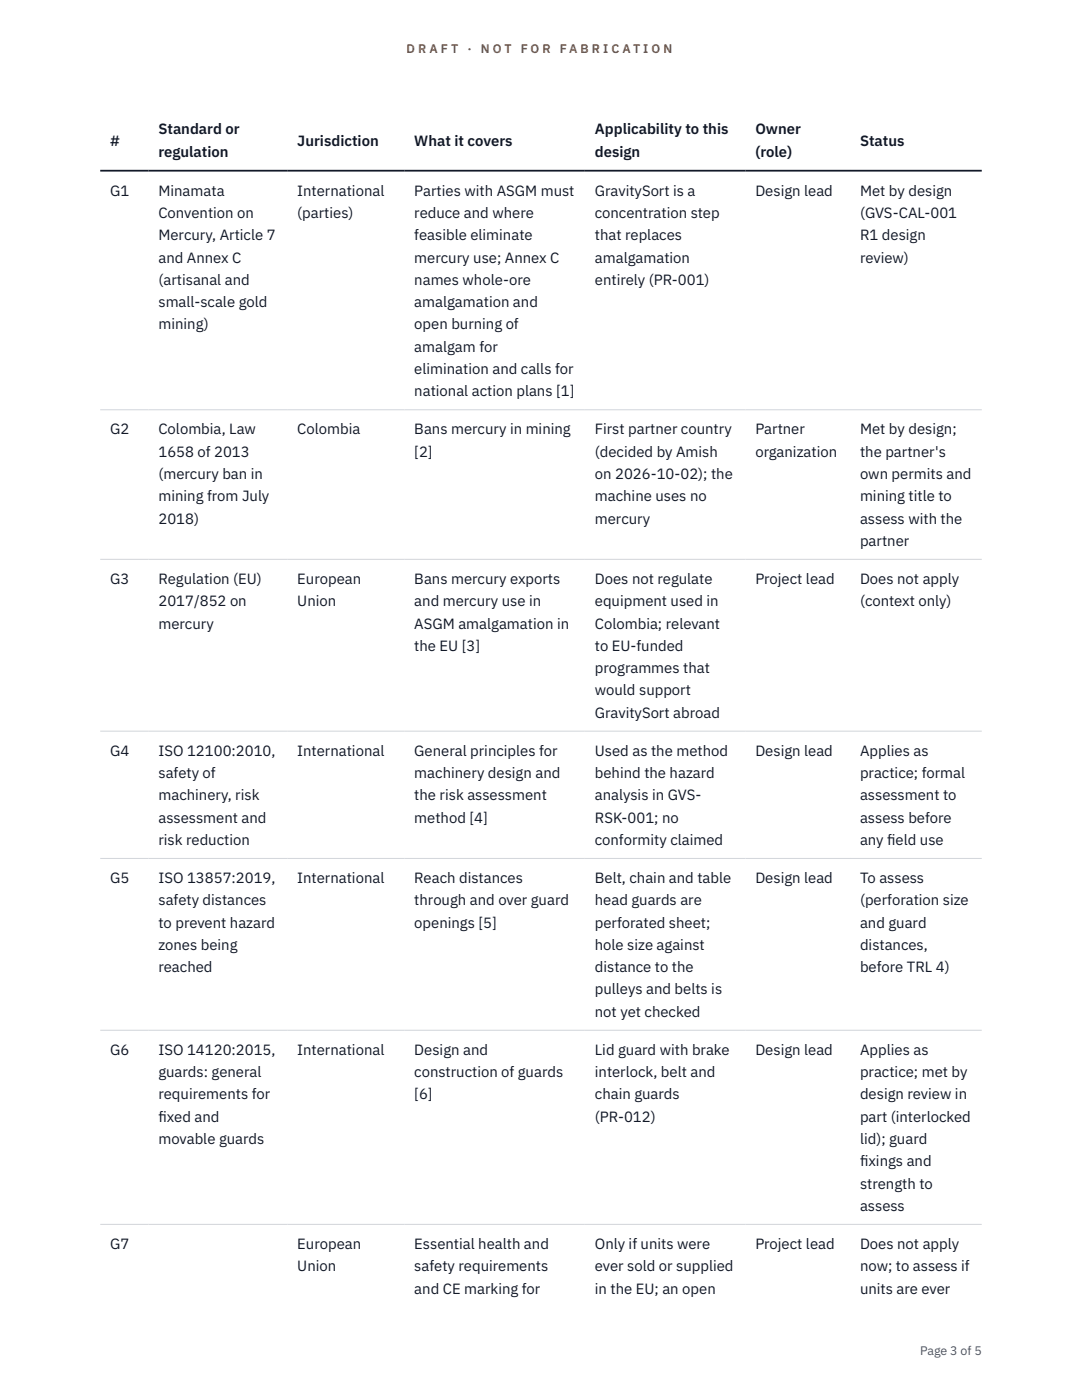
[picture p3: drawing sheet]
<svg xmlns="http://www.w3.org/2000/svg" width="216mm" height="279mm" viewBox="0 0 216 279" stroke-linecap="round" stroke-linejoin="round" font-family="sans-serif">
<defs><g id="words">
<g font-size="3" fill="#111827">
<text x="22" y="29.1">#</text>
<text x="31.6" y="26.8">Standard or</text>
<text x="59.3" y="29.1">Jurisdiction</text>
<text x="82.7" y="29.1">What it covers</text>
<text x="118.7" y="26.8">Applicability to this</text>
<text x="150.7" y="26.8">Owner</text>
<text x="171.6" y="29.1">Status</text>
<text x="31.6" y="31.3">regulation</text>
<text x="118.7" y="31.3">design</text>
<text x="150.7" y="31.3">(role)</text>
<text x="22" y="39.1">G1</text>
<text x="31.6" y="39.1">Minamata</text>
<text x="59.3" y="39.1">International</text>
<text x="82.7" y="39.1">Parties with ASGM must</text>
<text x="118.7" y="39.1">GravitySort is a</text>
<text x="150.7" y="39.1">Design lead</text>
<text x="171.6" y="39.1">Met by design</text>
<text x="31.6" y="43.5">Convention on</text>
<text x="31.6" y="48">Mercury, Article 7</text>
<text x="59.3" y="43.5">(parties)</text>
<text x="82.7" y="43.5">reduce and where</text>
<text x="82.7" y="48">feasible eliminate</text>
<text x="118.7" y="43.5">concentration step</text>
<text x="118.7" y="48">that replaces</text>
<text x="171.6" y="43.5">(GVS-CAL-001</text>
<text x="171.6" y="48">R1 design</text>
<text x="31.6" y="52.4">and Annex C</text>
<text x="82.7" y="52.4">mercury use; Annex C</text>
<text x="118.7" y="52.4">amalgamation</text>
<text x="171.6" y="52.4">review)</text>
<text x="31.6" y="56.9">(artisanal and</text>
<text x="82.7" y="56.9">names whole-ore</text>
<text x="118.7" y="56.9">entirely (PR-001)</text>
<text x="31.6" y="61.3">small-scale gold</text>
<text x="31.6" y="65.7">mining)</text>
<text x="82.7" y="61.3">amalgamation and</text>
<text x="82.7" y="65.7">open burning of</text>
<text x="82.7" y="70.2">amalgam for</text>
<text x="82.7" y="74.6">elimination and calls for</text>
<text x="82.7" y="79.1">national action plans [1]</text>
<text x="22" y="86.7">G2</text>
<text x="31.6" y="86.7">Colombia, Law</text>
<text x="59.3" y="86.7">Colombia</text>
<text x="82.7" y="86.7">Bans mercury in mining</text>
<text x="118.7" y="86.7">First partner country</text>
<text x="150.7" y="86.7">Partner</text>
<text x="171.6" y="86.7">Met by design;</text>
<text x="31.6" y="91.1">1658 of 2013</text>
<text x="31.6" y="95.6">(mercury ban in</text>
<text x="82.7" y="91.1">[2]</text>
<text x="118.7" y="91.1">(decided by Amish</text>
<text x="118.7" y="95.6">on 2026-10-02); the</text>
<text x="150.7" y="91.1">organization</text>
<text x="171.6" y="91.1">the partner's</text>
<text x="171.6" y="95.6">own permits and</text>
<text x="31.6" y="100">mining from July</text>
<text x="118.7" y="100">machine uses no</text>
<text x="171.6" y="100">mining title to</text>
<text x="31.6" y="104.5">2018)</text>
<text x="118.7" y="104.5">mercury</text>
<text x="171.6" y="104.5">assess with the</text>
<text x="171.6" y="108.9">partner</text>
<text x="22" y="116.5">G3</text>
<text x="31.6" y="116.5">Regulation (EU)</text>
<text x="59.3" y="116.5">European</text>
<text x="82.7" y="116.5">Bans mercury exports</text>
<text x="118.7" y="116.5">Does not regulate</text>
<text x="150.7" y="116.5">Project lead</text>
<text x="171.6" y="116.5">Does not apply</text>
<text x="31.6" y="121">2017/852 on</text>
<text x="31.6" y="125.4">mercury</text>
<text x="59.3" y="121">Union</text>
<text x="82.7" y="121">and mercury use in</text>
<text x="82.7" y="125.4">ASGM amalgamation in</text>
<text x="118.7" y="121">equipment used in</text>
<text x="118.7" y="125.4">Colombia; relevant</text>
<text x="171.6" y="121">(context only)</text>
<text x="82.7" y="129.9">the EU [3]</text>
<text x="118.7" y="129.9">to EU-funded</text>
<text x="118.7" y="134.3">programmes that</text>
<text x="118.7" y="138.8">would support</text>
<text x="118.7" y="143.2">GravitySort abroad</text>
<text x="22" y="150.8">G4</text>
<text x="31.6" y="150.8">ISO 12100:2010,</text>
<text x="31.6" y="155.3">safety of</text>
<text x="59.3" y="150.8">International</text>
<text x="82.7" y="150.8">General principles for</text>
<text x="82.7" y="155.3">machinery design and</text>
<text x="118.7" y="150.8">Used as the method</text>
<text x="118.7" y="155.3">behind the hazard</text>
<text x="150.7" y="150.8">Design lead</text>
<text x="171.6" y="150.8">Applies as</text>
<text x="171.6" y="155.3">practice; formal</text>
<text x="31.6" y="159.7">machinery, risk</text>
<text x="82.7" y="159.7">the risk assessment</text>
<text x="118.7" y="159.7">analysis in GVS-</text>
<text x="171.6" y="159.7">assessment to</text>
<text x="31.6" y="164.2">assessment and</text>
<text x="82.7" y="164.2">method [4]</text>
<text x="118.7" y="164.2">RSK-001; no</text>
<text x="171.6" y="164.2">assess before</text>
<text x="31.6" y="168.6">risk reduction</text>
<text x="118.7" y="168.6">conformity claimed</text>
<text x="171.6" y="168.6">any f</text>
<text x="177" y="168.6">ield use</text>
<text x="22" y="176.2">G5</text>
<text x="31.6" y="176.2">ISO 13857:2019,</text>
<text x="59.3" y="176.2">International</text>
<text x="82.7" y="176.2">Reach distances</text>
<text x="118.7" y="176.2">Belt, chain and table</text>
<text x="150.7" y="176.2">Design lead</text>
<text x="171.6" y="176.2">To assess</text>
<text x="31.6" y="180.7">safety distances</text>
<text x="31.6" y="185.1">to prevent hazard</text>
<text x="82.7" y="180.7">through and over guard</text>
<text x="82.7" y="185.1">openings [5]</text>
<text x="118.7" y="180.7">head guards are</text>
<text x="118.7" y="185.1">perforated sheet;</text>
<text x="171.6" y="180.7">(perforation size</text>
<text x="171.6" y="185.1">and guard</text>
<text x="31.6" y="189.6">zones being</text>
<text x="118.7" y="189.6">hole size against</text>
<text x="171.6" y="189.6">distances,</text>
<text x="31.6" y="194">reached</text>
<text x="118.7" y="194">distance to the</text>
<text x="171.6" y="194">before TRL 4)</text>
<text x="118.7" y="198.5">pulleys and belts is</text>
<text x="118.7" y="202.9">not yet checked</text>
<text x="22" y="210.5">G6</text>
<text x="31.6" y="210.5">ISO 14120:2015,</text>
<text x="31.6" y="215">guards: general</text>
<text x="59.3" y="210.5">International</text>
<text x="82.7" y="210.5">Design and</text>
<text x="82.7" y="215">construction of guards</text>
<text x="118.7" y="210.5">Lid guard with brake</text>
<text x="118.7" y="215">interlock, belt and</text>
<text x="150.7" y="210.5">Design lead</text>
<text x="171.6" y="210.5">Applies as</text>
<text x="171.6" y="215">practice; met by</text>
<text x="31.6" y="219.4">requirements for</text>
<text x="82.7" y="219.4">[6]</text>
<text x="118.7" y="219.4">chain guards</text>
<text x="171.6" y="219.4">design review in</text>
<text x="31.6" y="223.9">f</text>
<text x="31.6" y="223.9">ixed and</text>
<text x="118.7" y="223.9">(PR-012)</text>
<text x="171.6" y="223.9">part (interlocked</text>
<text x="31.6" y="228.3">movable guards</text>
<text x="171.6" y="228.3">lid); guard</text>
<text x="171.6" y="232.8">f</text>
<text x="171.6" y="232.8">ixings and</text>
<text x="171.6" y="237.2">strength to</text>
<text x="171.6" y="241.6">assess</text>
<text x="22" y="249.3">G7</text>
<text x="59.3" y="249.3">European</text>
<text x="82.7" y="249.3">Essential health and</text>
<text x="118.7" y="249.3">Only if units were</text>
<text x="150.7" y="249.3">Project lead</text>
<text x="171.6" y="249.3">Does not apply</text>
<text x="59.3" y="253.7">Union</text>
<text x="82.7" y="253.7">safety requirements</text>
<text x="118.7" y="253.7">ever sold or supplied</text>
<text x="171.6" y="253.7">now; to assess if</text>
<text x="82.7" y="258.2">and CE marking for</text>
<text x="118.7" y="258.2">in the EU; an open</text>
<text x="171.6" y="258.2">units are ever</text>
</g>
<g font-size="2.5" fill="#b45309">
<text x="81.1" y="10.5">D R A F T</text>
<text x="93.3" y="10.5">·</text>
<text x="95.9" y="10.5">N O T</text>
<text x="103.9" y="10.5">F O R</text>
<text x="111.7" y="10.5">F A B R I C A T I O N</text>
</g>
<text font-size="2.5" fill="#4b5563" x="183.6" y="270.3">Page 3 of 5</text>
</g></defs>
<path d="M20 81.8h175.9M20 111.6h175.9M20 145.9h175.9M20 171.3h175.9M20 205.6h175.9M20 244.3h175.9" fill="none" stroke="#d1d5db" stroke-width=".2"/>
<path d="M20 34.1h175.9" fill="none" stroke="#111827" stroke-width=".35"/>
<use href="#words"/>
</svg>
